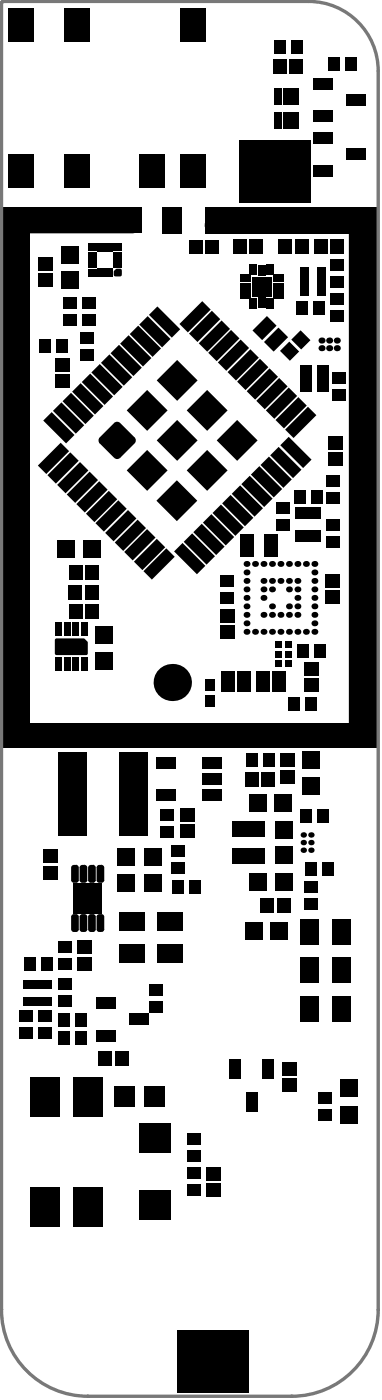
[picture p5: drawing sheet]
<svg xmlns="http://www.w3.org/2000/svg" width="37mm" height="137mm" viewBox="0 0 37 137" stroke-linecap="round" stroke-linejoin="round" font-family="sans-serif">
<g fill="#000">
<path d="M11.3 26.4l.5-.1 .1 .1v.7h-.6l-.1-.1-.1-.4zM5.4 62.6h2.8l.4 .4v1.1l-.2 .1h-2.9l-.1-.2z"/>
<path d="M9.8 43.5l.3-.3zM9.8 42.9l.3 .3-.3 .3-.1-.4z"/>
<path d="M11.2 41.5l.3 .3zM11.2 41.5l.4-.1 .2 .1-.3 .3z"/>
<path d="M11.5 44.6l.3 .3zM11.5 44.6l.3 .3-.4 .1-.2-.1z"/>
<path d="M12.9 43.2l.3-.3zM13.2 42.9l.1 .2-.1 .4-.3-.3z"/>
<path d="M7 89.9h.2zM7.1 89.6h.1v.3h-.2z"/>
<path d="M7.2 91.1v.3zM7 91.1h.2v.3l-.1-.1z"/>
<path d="M7 85.1h.2zM7.1 84.8h.1v.3h-.2z"/>
<path d="M7.2 86.3v.2zM7 86.3h.2v.2h-.1z"/>
<path d="M7.4 89.6v.3zM7.4 89.6h.2l.1 .3h-.3z"/>
<path d="M7.4 91.1h.3zM7.4 91.1h.3l-.1 .2-.2 .1z"/>
<path d="M7.4 84.8v.3zM7.4 84.8l.3 .1v.2h-.3z"/>
<path d="M7.4 86.3h.3zM7.4 86.3h.3v.1l-.3 .1z"/>
<path d="M7.8 89.9h.3zM7.9 89.6h.2v.3h-.3z"/>
<path d="M8.1 91.1v.3zM7.8 91.1h.3v.3l-.2-.1z"/>
<path d="M7.8 85.1h.3zM7.9 84.8h.2v.3h-.3z"/>
<path d="M8.1 86.3v.2zM7.8 86.3h.3v.2h-.2z"/>
<path d="M8.3 89.6v.3zM8.3 89.6h.1l.1 .3h-.2z"/>
<path d="M8.3 91.1h.2zM8.3 91.1h.2l-.1 .2-.1 .1z"/>
<path d="M8.3 84.8v.3zM8.3 84.8h.1l.1 .3h-.2z"/>
<path d="M8.3 86.3h.2zM8.3 86.3h.2l-.1 .2h-.1z"/>
<path d="M8.6 89.9h.3zM8.8 89.6h.1v.3h-.3z"/>
<path d="M8.9 91.1v.3zM8.6 91.1h.3v.3l-.1-.1z"/>
<path d="M8.6 85.1h.3zM8.8 84.8h.1v.3h-.3z"/>
<path d="M8.9 86.3v.2zM8.6 86.3h.3v.2l-.2-.1z"/>
<path d="M9.1 89.6v.3zM9.1 89.6h.1l.2 .3h-.3z"/>
<path d="M9.1 91.1h.3zM9.1 91.1h.3l-.2 .2-.1 .1z"/>
<path d="M9.1 84.8v.3zM9.1 84.8h.1l.2 .3h-.3z"/>
<path d="M9.1 86.3h.3zM9.1 86.3h.3l-.2 .2h-.1z"/>
<path d="M9.5 89.9h.2zM9.6 89.6h.1v.3h-.2z"/>
<path d="M9.7 91.1v.3zM9.5 91.1h.2v.3l-.1-.1z"/>
<path d="M9.5 85.1h.2zM9.6 84.8h.1v.3h-.2z"/>
<path d="M9.7 86.3v.2zM9.5 86.3h.2v.2l-.2-.1z"/>
<path d="M9.9 89.6v.3zM9.9 89.6l.3 .1v.2h-.3z"/>
<path d="M9.9 91.1h.3zM9.9 91.1h.3v.1l-.3 .2z"/>
<path d="M9.9 84.8v.3zM9.9 84.8l.3 .1v.2h-.3z"/>
<path d="M9.9 86.3h.3zM9.9 86.3h.3v.1l-.3 .1z"/>
<circle cx="31.5" cy="33.4" r=".3"/>
<circle cx="31.5" cy="34.1" r=".3"/>
<circle cx="32.2" cy="33.4" r=".3"/>
<circle cx="32.2" cy="34.1" r=".3"/>
<circle cx="33" cy="33.4" r=".3"/>
<circle cx="33" cy="34.1" r=".3"/>
<circle cx="24.1" cy="59.4" r=".29"/>
<circle cx="24.1" cy="57.8" r=".29"/>
<circle cx="24.1" cy="56.9" r=".29"/>
<circle cx="24.1" cy="55.3" r=".29"/>
<circle cx="24.1" cy="58.6" r=".29"/>
<circle cx="24.1" cy="56.1" r=".29"/>
<circle cx="25" cy="55.3" r=".29"/>
<circle cx="25.8" cy="55.3" r=".29"/>
<circle cx="25.8" cy="57.8" r=".29"/>
<circle cx="25.8" cy="56.9" r=".29"/>
<circle cx="25.8" cy="58.6" r=".29"/>
<circle cx="26.6" cy="56.9" r=".29"/>
<circle cx="26.6" cy="55.3" r=".29"/>
<circle cx="26.6" cy="57.8" r=".29"/>
<circle cx="26.6" cy="59.4" r=".29"/>
<circle cx="27.5" cy="55.3" r=".29"/>
<circle cx="27.5" cy="56.9" r=".29"/>
<circle cx="28.3" cy="56.9" r=".29"/>
<circle cx="28.3" cy="55.3" r=".29"/>
<circle cx="28.3" cy="59.4" r=".29"/>
<circle cx="28.3" cy="57.8" r=".29"/>
<circle cx="29.1" cy="55.3" r=".29"/>
<circle cx="29.1" cy="59.4" r=".29"/>
<circle cx="29.1" cy="57.8" r=".29"/>
<circle cx="29.1" cy="56.9" r=".29"/>
<circle cx="29.1" cy="58.6" r=".29"/>
<circle cx="29.9" cy="55.3" r=".29"/>
<circle cx="30.8" cy="59.4" r=".29"/>
<circle cx="30.8" cy="56.9" r=".29"/>
<circle cx="30.8" cy="56.1" r=".29"/>
<circle cx="30.8" cy="58.6" r=".29"/>
<circle cx="30.8" cy="55.3" r=".29"/>
<circle cx="30.8" cy="57.8" r=".29"/>
<circle cx="16.9" cy="66.9" r="1.82"/>
<circle cx="24.1" cy="61.1" r=".29"/>
<circle cx="24.1" cy="60.3" r=".29"/>
<circle cx="24.1" cy="61.9" r=".29"/>
<circle cx="25" cy="61.9" r=".29"/>
<circle cx="25.8" cy="60.3" r=".29"/>
<circle cx="25.8" cy="61.9" r=".29"/>
<circle cx="26.6" cy="60.3" r=".29"/>
<circle cx="26.6" cy="61.9" r=".29"/>
<circle cx="27.5" cy="60.3" r=".29"/>
<circle cx="27.5" cy="61.9" r=".29"/>
<circle cx="28.3" cy="60.3" r=".29"/>
<circle cx="28.3" cy="61.9" r=".29"/>
<circle cx="29.1" cy="61.9" r=".29"/>
<circle cx="29.1" cy="60.3" r=".29"/>
<circle cx="29.9" cy="61.9" r=".29"/>
<circle cx="30.8" cy="60.3" r=".29"/>
<circle cx="30.8" cy="61.1" r=".29"/>
<circle cx="30.8" cy="61.9" r=".29"/>
<circle cx="29.7" cy="82.6" r=".27"/>
<circle cx="29.7" cy="83.3" r=".27"/>
<circle cx="29.7" cy="81.8" r=".27"/>
<circle cx="30.4" cy="82.6" r=".27"/>
<circle cx="30.4" cy="83.3" r=".27"/>
<circle cx="30.4" cy="81.8" r=".27"/>
</g>
<path d="M2.1 22.1v49.9h32.9v-49.9h-14.1M2.1 22h10.9" fill="none" stroke="#000" stroke-width="1.7"/>
<g fill="#000">
<path d="M.8 15.1h2.5v3.3h-2.5z" fill-rule="evenodd"/>
<path d="M.8 .8h2.5v3.3h-2.5z" fill-rule="evenodd"/>
<path d="M6.3 15.1h2.5v3.3h-2.5z" fill-rule="evenodd"/>
<path d="M6.3 .8h2.5v3.3h-2.5z" fill-rule="evenodd"/>
<path d="M13.6 15.1h2.5v3.3h-2.5z" fill-rule="evenodd"/>
<path d="M17.6 15.1h2.5v3.3h-2.5z" fill-rule="evenodd"/>
<path d="M17.6 .8h2.5v3.3h-2.5z" fill-rule="evenodd"/>
<path d="M26.8 4h1.2v1.3h-1.2z" fill-rule="evenodd"/>
<path d="M26.8 8.7h.8v1.6h-.8z" fill-rule="evenodd"/>
<path d="M26.8 11h.8v1.6h-.8z" fill-rule="evenodd"/>
<path d="M27.7 8.7h.7v1.6h-.7z" fill-rule="evenodd"/>
<path d="M27.7 11h.7v1.6h-.7z" fill-rule="evenodd"/>
<path d="M26.8 5.8h1.3v1.4h-1.3z" fill-rule="evenodd"/>
<path d="M28.5 4h1.1v1.3h-1.1z" fill-rule="evenodd"/>
<path d="M28.5 8.7h.8v1.6h-.8z" fill-rule="evenodd"/>
<path d="M28.5 11h.8v1.6h-.8z" fill-rule="evenodd"/>
<path d="M28.3 5.8h1.4v1.4h-1.4z" fill-rule="evenodd"/>
<path d="M23.4 13.7h7v6.2h-7z" fill-rule="evenodd"/>
<path d="M30.6 16.2h1.9v1.1h-1.9z" fill-rule="evenodd"/>
<path d="M30.6 12.9h1.9v1.2h-1.9z" fill-rule="evenodd"/>
<path d="M30.6 7.6h1.9v1.2h-1.9z" fill-rule="evenodd"/>
<path d="M30.6 10.8h1.9v1.2h-1.9z" fill-rule="evenodd"/>
<path d="M32.1 5.6h1.2v1.4h-1.2z" fill-rule="evenodd"/>
<path d="M33.9 9.2h1.9v1.2h-1.9z" fill-rule="evenodd"/>
<path d="M33.9 14.6h1.9v1.1h-1.9z" fill-rule="evenodd"/>
<path d="M33.8 5.6h1.1v1.4h-1.1z" fill-rule="evenodd"/>
<path d="M3.7 25.2h1.4v1.3h-1.4z" fill-rule="evenodd"/>
<path d="M3.7 26.8h1.4v1.3h-1.4z" fill-rule="evenodd"/>
<path d="M3.8 33.3h1.2v1.3h-1.2z" fill-rule="evenodd"/>
<path d="M6 26.6h1.6v1.7h-1.6z" fill-rule="evenodd"/>
<path d="M6 24.2h1.6v1.6h-1.6z" fill-rule="evenodd"/>
<path d="M7 38.5l2.2 2.2-.8 .9-2.3-2.3z" fill-rule="evenodd"/>
<path d="M5.5 33.3h1.2v1.3h-1.2z" fill-rule="evenodd"/>
<path d="M5.4 35.1h1.4v1.3h-1.4z" fill-rule="evenodd"/>
<path d="M5.4 36.7h1.4v1.3h-1.4z" fill-rule="evenodd"/>
<path d="M7.9 37.6l2.2 2.2-.8 .8-2.2-2.2z" fill-rule="evenodd"/>
<path d="M6.1 29.1h1.4v1.1h-1.4z" fill-rule="evenodd"/>
<path d="M6.1 30.7h1.4v1.2h-1.4z" fill-rule="evenodd"/>
<path d="M7.8 32.6h1.4v1.2h-1.4z" fill-rule="evenodd"/>
<path d="M7.8 34.3h1.4v1.1h-1.4z" fill-rule="evenodd"/>
<path d="M8.8 36.6l2.3 2.3-.9 .8-2.2-2.2z" fill-rule="evenodd"/>
<path d="M8.6 26.3h.8v.8h-.8z" fill-rule="evenodd"/>
<path d="M8.6 25.5h.8v.8h-.8z" fill-rule="evenodd"/>
<path d="M8.6 23.8h.8v.8h-.8z" fill-rule="evenodd"/>
<path d="M8.6 24.7h.8v.7h-.8z" fill-rule="evenodd"/>
<path d="M9.8 35.7l2.2 2.2-.8 .8-2.3-2.2z" fill-rule="evenodd"/>
<path d="M8 29.1h1.3v1.1h-1.3z" fill-rule="evenodd"/>
<path d="M8 30.7h1.3v1.2h-1.3z" fill-rule="evenodd"/>
<path d="M9.5 23.8h.7v.8h-.7z" fill-rule="evenodd"/>
<path d="M9.5 26.3h.7v.8h-.7z" fill-rule="evenodd"/>
<path d="M10.7 34.7l2.2 2.3-.8 .8-2.2-2.2z" fill-rule="evenodd"/>
<path d="M10.3 23.8h.8v.8h-.8z" fill-rule="evenodd"/>
<path d="M10.3 26.3h.8v.8h-.8z" fill-rule="evenodd"/>
<path d="M11.6 33.8l2.3 2.2-.8 .9-2.3-2.3z" fill-rule="evenodd"/>
<path d="M11.1 25.5h.8v.8h-.8z" fill-rule="evenodd"/>
<path d="M11.1 23.8h.8v.8h-.8z" fill-rule="evenodd"/>
<path d="M11.1 24.7h.8v.7h-.8z" fill-rule="evenodd"/>
<path d="M11.3 26.5h.5v.5h-.5z" fill-rule="evenodd"/>
<path d="M12.6 32.9l2.2 2.2-.8 .8-2.2-2.2z" fill-rule="evenodd"/>
<path d="M13.5 31.9l2.3 2.3-.9 .8-2.2-2.3z" fill-rule="evenodd"/>
<path d="M14.5 31l2.2 2.2-.8 .9-2.3-2.3z" fill-rule="evenodd"/>
<path d="M.3 20.3h13.6v2.6h-13.6z" fill-rule="evenodd"/>
<path d="M15.4 30l2.2 2.3-.8 .8-2.2-2.2z" fill-rule="evenodd"/>
<path d="M17.3 35.3l2 2-2 2-2-2z" fill-rule="evenodd"/>
<path d="M15.9 20.3h1.9v2.6h-1.9z" fill-rule="evenodd"/>
<path d="M19.8 29.5l.8 .8-2.2 2.3-.8-.8z" fill-rule="evenodd"/>
<path d="M20.7 30.5l.9 .8-2.3 2.2-.8-.8z" fill-rule="evenodd"/>
<path d="M18.6 23.5h1.2v1.4h-1.2z" fill-rule="evenodd"/>
<path d="M21.7 31.4l.8 .8-2.2 2.3-.8-.8z" fill-rule="evenodd"/>
<path d="M22.6 32.3l.8 .9-2.2 2.2-.8-.8z" fill-rule="evenodd"/>
<path d="M20.1 23.5h1.3v1.4h-1.3z" fill-rule="evenodd"/>
<path d="M23.6 33.3l.8 .8-2.2 2.2-.9-.8z" fill-rule="evenodd"/>
<path d="M22.8 23.5h1.3v1.4h-1.3z" fill-rule="evenodd"/>
<path d="M24.5 34.2l.8 .9-2.2 2.2-.8-.8z" fill-rule="evenodd"/>
<path d="M25.4 35.2l.9 .8-2.3 2.2-.8-.8z" fill-rule="evenodd"/>
<path d="M24.4 23.5h1.3v1.4h-1.3z" fill-rule="evenodd"/>
<path d="M24.4 29.2h.8v1.1h-.8z" fill-rule="evenodd"/>
<path d="M23.5 28.6h1v.7h-1z" fill-rule="evenodd"/>
<path d="M23.5 26.9h1v.7h-1z" fill-rule="evenodd"/>
<path d="M23.5 27.7h1.1v.8h-1.1z" fill-rule="evenodd"/>
<path d="M24.7 27.1h1.9v2h-1.9z" fill-rule="evenodd"/>
<path d="M26.4 36.1l.8 .8-2.2 2.3-.8-.9z" fill-rule="evenodd"/>
<path d="M24.4 25.9h.8v1.1h-.8z" fill-rule="evenodd"/>
<path d="M25.3 29.2h.7v1h-.7z" fill-rule="evenodd"/>
<path d="M25.3 26h.7v1h-.7z" fill-rule="evenodd"/>
<path d="M26.1 29.2h.7v1.1h-.7z" fill-rule="evenodd"/>
<path d="M26.7 27.7h1.1v.8h-1.1z" fill-rule="evenodd"/>
<path d="M26.8 28.6h1v.7h-1z" fill-rule="evenodd"/>
<path d="M26.8 26.9h1v.7h-1z" fill-rule="evenodd"/>
<path d="M26.1 25.9h.7v1.1h-.7z" fill-rule="evenodd"/>
<path d="M26.1 31l1 .9-1.4 1.4-1-.9z" fill-rule="evenodd"/>
<path d="M27.3 32.1l.9 1-1.4 1.4-1-1z" fill-rule="evenodd"/>
<path d="M28.3 33.5l1 1-.9 .9-1-1z" fill-rule="evenodd"/>
<path d="M27.3 23.5h1.3v1.4h-1.3z" fill-rule="evenodd"/>
<path d="M29 29.5h1.1v1.3h-1.1z" fill-rule="evenodd"/>
<path d="M29.4 32.4l1 .9-.9 1-1-1z" fill-rule="evenodd"/>
<path d="M28.9 23.5h1.3v1.4h-1.3z" fill-rule="evenodd"/>
<path d="M29.4 26.3h.8v1h-.8z" fill-rule="evenodd"/>
<path d="M29.4 28h.8v1h-.8z" fill-rule="evenodd"/>
<path d="M29.4 27.3h.8v.7h-.8z" fill-rule="evenodd"/>
<path d="M29.3 36.7h1.2v.8h-1.2z" fill-rule="evenodd"/>
<path d="M29.3 35.8h1.2v.8h-1.2z" fill-rule="evenodd"/>
<path d="M29.3 37.6h1.2v.8h-1.2z" fill-rule="evenodd"/>
<path d="M30.6 29.5h1.2v1.3h-1.2z" fill-rule="evenodd"/>
<path d="M30.7 23.5h1.4v1.4h-1.4z" fill-rule="evenodd"/>
<path d="M31.1 26.3h.8v1h-.8z" fill-rule="evenodd"/>
<path d="M31.1 28h.8v1h-.8z" fill-rule="evenodd"/>
<path d="M31.1 27.3h.8v.7h-.8z" fill-rule="evenodd"/>
<path d="M31 36.7h1.2v.8h-1.2z" fill-rule="evenodd"/>
<path d="M31 35.8h1.2v.8h-1.2z" fill-rule="evenodd"/>
<path d="M31 37.6h1.2v.8h-1.2z" fill-rule="evenodd"/>
<path d="M32.3 25.4h1.4v1.1h-1.4z" fill-rule="evenodd"/>
<path d="M32.3 23.5h1.4v1.4h-1.4z" fill-rule="evenodd"/>
<path d="M32.3 27h1.4v1.2h-1.4z" fill-rule="evenodd"/>
<path d="M32.5 36.5h1.3v1.2h-1.3z" fill-rule="evenodd"/>
<path d="M32.5 38.2h1.3v1.1h-1.3z" fill-rule="evenodd"/>
<path d="M32.3 28.7h1.4v1.2h-1.4z" fill-rule="evenodd"/>
<path d="M32.3 30.4h1.4v1.1h-1.4z" fill-rule="evenodd"/>
<path d="M20 20.3h16.9v2.6h-16.9z" fill-rule="evenodd"/>
<path d="M5.1 40.4l2.2 2.2-.8 .9-2.3-2.3z" fill-rule="evenodd"/>
<path d="M5.9 43.4l.9 .8-2.3 2.3-.8-.9z" fill-rule="evenodd"/>
<path d="M6 39.4l2.2 2.3-.8 .8-2.2-2.2z" fill-rule="evenodd"/>
<path d="M6.9 44.3l.8 .9-2.2 2.2-.9-.8z" fill-rule="evenodd"/>
<path d="M7.8 45.3l.9 .8-2.3 2.3-.8-.9z" fill-rule="evenodd"/>
<path d="M5.6 53h1.7v1.7h-1.7z" fill-rule="evenodd"/>
<path d="M8.8 46.2l.8 .9-2.2 2.2-.9-.8z" fill-rule="evenodd"/>
<path d="M6.7 57.3h1.3v1.4h-1.3z" fill-rule="evenodd"/>
<path d="M6.7 55.4h1.4v1.4h-1.4z" fill-rule="evenodd"/>
<path d="M6.7 59.3h1.4v1.4h-1.4z" fill-rule="evenodd"/>
<path d="M9.7 47.2l.8 .8-2.2 2.2-.8-.8z" fill-rule="evenodd"/>
<path d="M10.7 48.1l.8 .8-2.3 2.3-.8-.8z" fill-rule="evenodd"/>
<path d="M8.3 57.3h1.3v1.4h-1.3z" fill-rule="evenodd"/>
<path d="M8.3 55.4h1.4v1.4h-1.4z" fill-rule="evenodd"/>
<path d="M8.3 59.3h1.4v1.4h-1.4z" fill-rule="evenodd"/>
<path d="M8.1 53h1.7v1.7h-1.7z" fill-rule="evenodd"/>
<path d="M11.6 49l.8 .9-2.2 2.2-.9-.8z" fill-rule="evenodd"/>
<path d="M12.5 50l.9 .8-2.3 2.3-.8-.9z" fill-rule="evenodd"/>
<path d="M11.2 41.5h.6l1.4 1.4v.6l-1.4 1.4h-.6l-1.4-1.4v-.6z" fill-rule="evenodd"/>
<path d="M13.5 50.9l.8 .9-2.2 2.2-.9-.8z" fill-rule="evenodd"/>
<path d="M14.4 44.1l2 2-2 2-2-2z" fill-rule="evenodd"/>
<path d="M14.4 38.2l2 2-2 2-2-2z" fill-rule="evenodd"/>
<path d="M14.4 51.9l.8 .8-2.2 2.2-.8-.8z" fill-rule="evenodd"/>
<path d="M15.3 52.8l.9 .8-2.3 2.3-.8-.8z" fill-rule="evenodd"/>
<path d="M16.3 53.7l.8 .9-2.2 2.2-.9-.8z" fill-rule="evenodd"/>
<path d="M17.3 47.1l2 2-2 2-2-2z" fill-rule="evenodd"/>
<path d="M17.3 41.2l2 2-2 2-2-2z" fill-rule="evenodd"/>
<path d="M17.9 53.2l2.2 2.3-.8 .8-2.3-2.2z" fill-rule="evenodd"/>
<path d="M18.8 52.3l2.2 2.2-.8 .8-2.2-2.2z" fill-rule="evenodd"/>
<path d="M20.3 44.1l2 2-2 2-2-2z" fill-rule="evenodd"/>
<path d="M20.3 38.2l2 2-2 2-2-2z" fill-rule="evenodd"/>
<path d="M19.8 51.3l2.2 2.3-.8 .8-2.3-2.2z" fill-rule="evenodd"/>
<path d="M20.7 50.4l2.2 2.2-.8 .9-2.2-2.3z" fill-rule="evenodd"/>
<path d="M21.6 49.5l2.3 2.2-.9 .8-2.2-2.2z" fill-rule="evenodd"/>
<path d="M23.2 41.2l2 2-2 2-2-2z" fill-rule="evenodd"/>
<path d="M22.6 48.5l2.2 2.3-.8 .8-2.3-2.3z" fill-rule="evenodd"/>
<path d="M23.5 47.6l2.2 2.2-.8 .8-2.2-2.2z" fill-rule="evenodd"/>
<path d="M21.6 56.4h1.3v1.1h-1.3z" fill-rule="evenodd"/>
<path d="M21.6 58h1.3v1.2h-1.3z" fill-rule="evenodd"/>
<path d="M23.6 52.4h1.3v2.1h-1.3z" fill-rule="evenodd"/>
<path d="M24.4 46.6l2.3 2.3-.8 .8-2.3-2.2z" fill-rule="evenodd"/>
<path d="M25.4 45.7l2.2 2.2-.8 .9-2.2-2.3z" fill-rule="evenodd"/>
<path d="M26.3 44.8l2.3 2.2-.9 .8-2.2-2.2z" fill-rule="evenodd"/>
<path d="M25.9 52.4h1.3v2.1h-1.3z" fill-rule="evenodd"/>
<path d="M27.3 37.1l.9 .8-2.3 2.2-.8-.8z" fill-rule="evenodd"/>
<path d="M27.3 43.8l2.2 2.2-.8 .9-2.3-2.3z" fill-rule="evenodd"/>
<path d="M28.3 38l.8 .8-2.2 2.3-.9-.9z" fill-rule="evenodd"/>
<path d="M27 49.2h1.4v1.2h-1.4z" fill-rule="evenodd"/>
<path d="M27 50.9h1.4v1.1h-1.4z" fill-rule="evenodd"/>
<path d="M28.3 42.8l2.2 2.3-.8 .8-2.3-2.3z" fill-rule="evenodd"/>
<path d="M29.2 38.9l.8 .9-2.2 2.2-.8-.8z" fill-rule="evenodd"/>
<path d="M30.1 39.9l.9 .8-2.3 2.2-.8-.8z" fill-rule="evenodd"/>
<path d="M28.8 48.1h1.1v1.3h-1.1z" fill-rule="evenodd"/>
<path d="M28.9 52h.9v1.1h-.9z" fill-rule="evenodd"/>
<path d="M28.9 49.7h.9v1.1h-.9z" fill-rule="evenodd"/>
<path d="M29.7 52h.9v1.1h-.9z" fill-rule="evenodd"/>
<path d="M29.7 49.7h.9v1.1h-.9z" fill-rule="evenodd"/>
<path d="M30.4 48.1h1.2v1.3h-1.2z" fill-rule="evenodd"/>
<path d="M30.6 52h.8v1.1h-.8z" fill-rule="evenodd"/>
<path d="M30.6 49.7h.8v1.1h-.8z" fill-rule="evenodd"/>
<path d="M32 46.6h1.3v1.2h-1.3z" fill-rule="evenodd"/>
<path d="M32 48.3h1.3v1.1h-1.3z" fill-rule="evenodd"/>
<path d="M32.1 42.8h1.4v1.3h-1.4z" fill-rule="evenodd"/>
<path d="M32.1 44.3h1.4v1.4h-1.4z" fill-rule="evenodd"/>
<path d="M31.9 56.3h1.4v1.3h-1.4z" fill-rule="evenodd"/>
<path d="M31.9 57.9h1.4v1.3h-1.4z" fill-rule="evenodd"/>
<path d="M32 52.5h1.3v1.2h-1.3z" fill-rule="evenodd"/>
<path d="M32 50.9h1.3v1.2h-1.3z" fill-rule="evenodd"/>
<path d="M.3 22.3h2.6v50.5h-2.6z" fill-rule="evenodd"/>
<path d="M5.7 73.8h2.8v8.1h-2.8z" fill-rule="evenodd"/>
<path d="M5.4 64.5h.7v1.3h-.7z" fill-rule="evenodd"/>
<path d="M5.4 61h.7v1.3h-.7z" fill-rule="evenodd"/>
<path d="M6.2 64.5h.7v1.3h-.7z" fill-rule="evenodd"/>
<path d="M6.2 61h.7v1.3h-.7z" fill-rule="evenodd"/>
<path d="M6.4 62.8h1.2v1.2h-1.2z" fill-rule="evenodd"/>
<path d="M7.1 64.5h.6v1.3h-.6z" fill-rule="evenodd"/>
<path d="M7.1 61h.6v1.3h-.6z" fill-rule="evenodd"/>
<path d="M7.9 64.5h.7v1.3h-.7z" fill-rule="evenodd"/>
<path d="M7.9 61h.7v1.3h-.7z" fill-rule="evenodd"/>
<path d="M9.4 63.9h1.7v1.7h-1.7z" fill-rule="evenodd"/>
<path d="M9.4 61.4h1.7v1.7h-1.7z" fill-rule="evenodd"/>
<path d="M11.6 73.8h2.9v8.1h-2.9z" fill-rule="evenodd"/>
<path d="M15.3 77.3h2v1.2h-2z" fill-rule="evenodd"/>
<path d="M15.3 74.2h2v1.1h-2z" fill-rule="evenodd"/>
<path d="M20.1 66.6h1v1.2h-1z" fill-rule="evenodd"/>
<path d="M20.1 68.1h1v1.2h-1z" fill-rule="evenodd"/>
<path d="M19.8 77.3h1.9v1.2h-1.9z" fill-rule="evenodd"/>
<path d="M19.8 75.8h1.9v1.1h-1.9z" fill-rule="evenodd"/>
<path d="M19.8 74.2h1.9v1.1h-1.9z" fill-rule="evenodd"/>
<path d="M21.5 59.7h1.4v1.4h-1.4z" fill-rule="evenodd"/>
<path d="M21.5 61.3h1.4v1.4h-1.4z" fill-rule="evenodd"/>
<path d="M21.6 65.8h1.4v2h-1.4z" fill-rule="evenodd"/>
<path d="M24 75.7h1.3v1.4h-1.3z" fill-rule="evenodd"/>
<path d="M24.1 73.9h1.1v1.3h-1.1z" fill-rule="evenodd"/>
<path d="M23.2 65.8h1.4v2h-1.4z" fill-rule="evenodd"/>
<path d="M25.6 75.7h1.3v1.4h-1.3z" fill-rule="evenodd"/>
<path d="M25.7 73.9h1.2v1.3h-1.2z" fill-rule="evenodd"/>
<path d="M24.4 77.8h1.7v1.7h-1.7z" fill-rule="evenodd"/>
<path d="M25.1 65.8h1.3v2h-1.3z" fill-rule="evenodd"/>
<path d="M27 62.9h.6v.6h-.6z" fill-rule="evenodd"/>
<path d="M27 63.8h.6v.6h-.6z" fill-rule="evenodd"/>
<path d="M27 64.7h.6v.7h-.6z" fill-rule="evenodd"/>
<path d="M26.7 65.8h1.2v2h-1.2z" fill-rule="evenodd"/>
<path d="M28 62.9h.6v.6h-.6z" fill-rule="evenodd"/>
<path d="M28 63.8h.6v.6h-.6z" fill-rule="evenodd"/>
<path d="M28 64.7h.6v.7h-.6z" fill-rule="evenodd"/>
<path d="M26.9 77.8h1.7v1.7h-1.7z" fill-rule="evenodd"/>
<path d="M27.4 75.5h1.4v1.3h-1.4z" fill-rule="evenodd"/>
<path d="M27.4 73.9h1.4v1.3h-1.4z" fill-rule="evenodd"/>
<path d="M28.2 68.3h1.2v1.4h-1.2z" fill-rule="evenodd"/>
<path d="M29.6 76.2h1.7v1.7h-1.7z" fill-rule="evenodd"/>
<path d="M29.6 73.7h1.7v1.7h-1.7z" fill-rule="evenodd"/>
<path d="M29.7 66.5h1.4v1.4h-1.4z" fill-rule="evenodd"/>
<path d="M29.7 64.9h1.4v1.4h-1.4z" fill-rule="evenodd"/>
<path d="M29.1 63.1h1.2v1.3h-1.2z" fill-rule="evenodd"/>
<path d="M29.9 68.3h1.1v1.4h-1.1z" fill-rule="evenodd"/>
<path d="M30.8 63.1h1.1v1.3h-1.1z" fill-rule="evenodd"/>
<path d="M34.2 21.2h2.7v51.6h-2.7z" fill-rule="evenodd"/>
<path d="M.3 70.9h36.6v2.4h-36.6z" fill-rule="evenodd"/>
<path d="M2.3 93.8h1.2v1.4h-1.2z" fill-rule="evenodd"/>
<path d="M2.3 96.1h1v.8h-1z" fill-rule="evenodd"/>
<path d="M2.3 97.7h1v.9h-1z" fill-rule="evenodd"/>
<path d="M4 93.8h1.1v1.4h-1.1z" fill-rule="evenodd"/>
<path d="M3.4 96.1h.6v.8h-.6z" fill-rule="evenodd"/>
<path d="M3.4 97.7h.6v.9h-.6z" fill-rule="evenodd"/>
<path d="M4.1 96.1h1v.8h-1z" fill-rule="evenodd"/>
<path d="M4.1 97.7h1v.9h-1z" fill-rule="evenodd"/>
<path d="M4.3 83.3h1.4v1.3h-1.4z" fill-rule="evenodd"/>
<path d="M4.3 84.9h1.4v1.3h-1.4z" fill-rule="evenodd"/>
<path d="M5.7 97.6h1.4v1.1h-1.4z" fill-rule="evenodd"/>
<path d="M5.7 95.9h1.4v1.2h-1.4z" fill-rule="evenodd"/>
<path d="M5.7 93.9h1.4v1.2h-1.4z" fill-rule="evenodd"/>
<path d="M5.7 92.2h1.4v1.2h-1.4z" fill-rule="evenodd"/>
<path d="M7.2 86.6h2.8v3h-2.8z" fill-rule="evenodd"/>
<path d="M7.6 93.8h1.4v1.3h-1.4z" fill-rule="evenodd"/>
<path d="M7.6 92.2h1.4v1.3h-1.4z" fill-rule="evenodd"/>
<path d="M7.2 89.6h.2l.3 .3v1.2l-.3 .3h-.2l-.2-.3v-1.2z" fill-rule="evenodd"/>
<path d="M7.2 84.8h.2l.3 .3v1.2l-.3 .2h-.2l-.2-.2v-1.2z" fill-rule="evenodd"/>
<path d="M8.1 89.6h.2l.2 .3v1.2l-.2 .3h-.2l-.3-.3v-1.2z" fill-rule="evenodd"/>
<path d="M8.1 84.8h.2l.2 .3v1.2l-.2 .2h-.2l-.3-.2v-1.2z" fill-rule="evenodd"/>
<path d="M8.9 89.6h.2l.3 .3v1.2l-.3 .3h-.2l-.3-.3v-1.2z" fill-rule="evenodd"/>
<path d="M8.9 84.8h.2l.3 .3v1.2l-.3 .2h-.2l-.3-.2v-1.2z" fill-rule="evenodd"/>
<path d="M9.4 97.7h1.9v1.1h-1.9z" fill-rule="evenodd"/>
<path d="M9.7 89.6h.2l.3 .3v1.2l-.3 .3h-.2l-.2-.3v-1.2z" fill-rule="evenodd"/>
<path d="M9.7 84.8h.2l.3 .3v1.2l-.3 .2h-.2l-.2-.2v-1.2z" fill-rule="evenodd"/>
<path d="M11.5 85.7h1.7v1.7h-1.7z" fill-rule="evenodd"/>
<path d="M11.5 83.2h1.7v1.7h-1.7z" fill-rule="evenodd"/>
<path d="M14.1 85.7h1.7v1.6h-1.7z" fill-rule="evenodd"/>
<path d="M14.1 83.2h1.7v1.6h-1.7z" fill-rule="evenodd"/>
<path d="M11.7 92.5h2.5v1.9h-2.5z" fill-rule="evenodd"/>
<path d="M11.7 89.4h2.5v1.8h-2.5z" fill-rule="evenodd"/>
<path d="M14.6 96.5h1.3v1.1h-1.3z" fill-rule="evenodd"/>
<path d="M14.6 98.1h1.3v1.2h-1.3z" fill-rule="evenodd"/>
<path d="M15.7 79.3h1.3v1.2h-1.3z" fill-rule="evenodd"/>
<path d="M15.7 81h1.3v1.1h-1.3z" fill-rule="evenodd"/>
<path d="M15.4 92.5h2.5v1.9h-2.5z" fill-rule="evenodd"/>
<path d="M15.4 89.4h2.5v1.8h-2.5z" fill-rule="evenodd"/>
<path d="M16.8 86.2h1.2v1.4h-1.2z" fill-rule="evenodd"/>
<path d="M16.8 82.8h1.3v1.2h-1.3z" fill-rule="evenodd"/>
<path d="M16.8 84.5h1.3v1.2h-1.3z" fill-rule="evenodd"/>
<path d="M17.7 80.8h1.4v1.4h-1.4z" fill-rule="evenodd"/>
<path d="M17.7 79.2h1.4v1.4h-1.4z" fill-rule="evenodd"/>
<path d="M18.5 86.2h1.1v1.4h-1.1z" fill-rule="evenodd"/>
<path d="M22.8 83.2h3.1v1.5h-3.1z" fill-rule="evenodd"/>
<path d="M22.8 80.5h3.1v1.5h-3.1z" fill-rule="evenodd"/>
<path d="M24 90.5h1.7v1.6h-1.7z" fill-rule="evenodd"/>
<path d="M24.4 85.7h1.7v1.6h-1.7z" fill-rule="evenodd"/>
<path d="M25.5 88.1h1.3v1.4h-1.3z" fill-rule="evenodd"/>
<path d="M26.5 90.5h1.7v1.6h-1.7z" fill-rule="evenodd"/>
<path d="M26.9 85.7h1.7v1.6h-1.7z" fill-rule="evenodd"/>
<path d="M27.1 88.1h1.3v1.4h-1.3z" fill-rule="evenodd"/>
<path d="M26.9 83h1.7v1.7h-1.7z" fill-rule="evenodd"/>
<path d="M26.9 80.5h1.7v1.7h-1.7z" fill-rule="evenodd"/>
<path d="M29.3 79.4h1.2v1.3h-1.2z" fill-rule="evenodd"/>
<path d="M31 79.4h1.2v1.3h-1.2z" fill-rule="evenodd"/>
<path d="M29.9 84.5h1.1v1.4h-1.1z" fill-rule="evenodd"/>
<path d="M29.8 86.4h1.3v1.1h-1.3z" fill-rule="evenodd"/>
<path d="M29.8 88h1.3v1.2h-1.3z" fill-rule="evenodd"/>
<path d="M29.4 90.1h1.8v2.5h-1.8z" fill-rule="evenodd"/>
<path d="M29.4 93.9h1.8v2.5h-1.8z" fill-rule="evenodd"/>
<path d="M31.5 84.5h1.2v1.4h-1.2z" fill-rule="evenodd"/>
<path d="M32.5 90.1h1.9v2.5h-1.9z" fill-rule="evenodd"/>
<path d="M32.5 93.9h1.9v2.5h-1.9z" fill-rule="evenodd"/>
<path d="M3 116.4h2.9v3.9h-2.9z" fill-rule="evenodd"/>
<path d="M3 105.6h2.9v3.8h-2.9z" fill-rule="evenodd"/>
<path d="M1.9 100.6h1.3v1.2h-1.3z" fill-rule="evenodd"/>
<path d="M1.9 99h1.3v1.1h-1.3z" fill-rule="evenodd"/>
<path d="M3.7 100.6h1.3v1.2h-1.3z" fill-rule="evenodd"/>
<path d="M3.7 99h1.3v1.1h-1.3z" fill-rule="evenodd"/>
<path d="M5.7 99.3h1.2v1.3h-1.2z" fill-rule="evenodd"/>
<path d="M5.7 101.1h1.2v1.4h-1.2z" fill-rule="evenodd"/>
<path d="M7.2 116.4h2.9v3.9h-2.9z" fill-rule="evenodd"/>
<path d="M7.2 105.6h2.9v3.8h-2.9z" fill-rule="evenodd"/>
<path d="M7.4 99.3h1.2v1.3h-1.2z" fill-rule="evenodd"/>
<path d="M7.4 101.1h1.2v1.4h-1.2z" fill-rule="evenodd"/>
<path d="M9.4 100.9h1.9v1.2h-1.9z" fill-rule="evenodd"/>
<path d="M9.6 103.1h1.4v1.4h-1.4z" fill-rule="evenodd"/>
<path d="M11.2 106.5h2v2h-2z" fill-rule="evenodd"/>
<path d="M11.2 103.1h1.4v1.4h-1.4z" fill-rule="evenodd"/>
<path d="M12.6 99.3h1.9v1.2h-1.9z" fill-rule="evenodd"/>
<path d="M13.6 116.7h3.1v2.8h-3.1z" fill-rule="evenodd"/>
<path d="M13.6 110.1h3.1v2.9h-3.1z" fill-rule="evenodd"/>
<path d="M14.2 106.5h2v2h-2z" fill-rule="evenodd"/>
<path d="M18.3 116.1h1.4v1.2h-1.4z" fill-rule="evenodd"/>
<path d="M18.3 112.7h1.4v1.2h-1.4z" fill-rule="evenodd"/>
<path d="M18.3 114.4h1.4v1.2h-1.4z" fill-rule="evenodd"/>
<path d="M18.3 111.1h1.4v1.2h-1.4z" fill-rule="evenodd"/>
<path d="M20.2 116h1.4v1.3h-1.4z" fill-rule="evenodd"/>
<path d="M20.2 114.4h1.4v1.3h-1.4z" fill-rule="evenodd"/>
<path d="M22.5 103.8h1.1v1.9h-1.1z" fill-rule="evenodd"/>
<path d="M24.1 107h1.1v2h-1.1z" fill-rule="evenodd"/>
<path d="M25.7 103.8h1.1v1.9h-1.1z" fill-rule="evenodd"/>
<path d="M27.6 104.1h1.4v1.3h-1.4z" fill-rule="evenodd"/>
<path d="M27.6 105.7h1.4v1.3h-1.4z" fill-rule="evenodd"/>
<path d="M31.1 107.1h1.4v1.1h-1.4z" fill-rule="evenodd"/>
<path d="M31.1 108.7h1.4v1.2h-1.4z" fill-rule="evenodd"/>
<path d="M29.4 97.7h1.8v2.5h-1.8z" fill-rule="evenodd"/>
<path d="M32.5 97.7h1.9v2.5h-1.9z" fill-rule="evenodd"/>
<path d="M33.4 105.8h1.6v1.7h-1.6z" fill-rule="evenodd"/>
<path d="M33.4 108.5h1.6v1.7h-1.6z" fill-rule="evenodd"/>
<path d="M17.3 130.4h7v6.2h-7z" fill-rule="evenodd"/>
</g>
<path d="M37 128.4h.1" fill="none" stroke="#787878" stroke-width=".33"/>
<circle cx="28.6" cy="136.9" r=".17" fill="#787878"/>
<path d="M.1 .3v128.1M30.2 .1h-29.9M37 7v121.4M8.6 136.9h20" fill="none" stroke="#787878" stroke-width=".33"/>
<circle cx="30.2" cy=".1" r=".17" fill="#787878"/>
<path d="M.3 .1l-.2 .2M30.2 .1h.1M30.2 .1a6.8 6.8 0 0 1 6.8 6.9M.1 128.4h.1M.1 128.4a8.5 8.5 0 0 0 8.5 8.5M8.6 136.9h.1M28.6 136.9h.1M37 128.4a8.5 8.5 0 0 1-8.4 8.5" fill="none" stroke="#787878" stroke-width=".33"/>
</svg>
